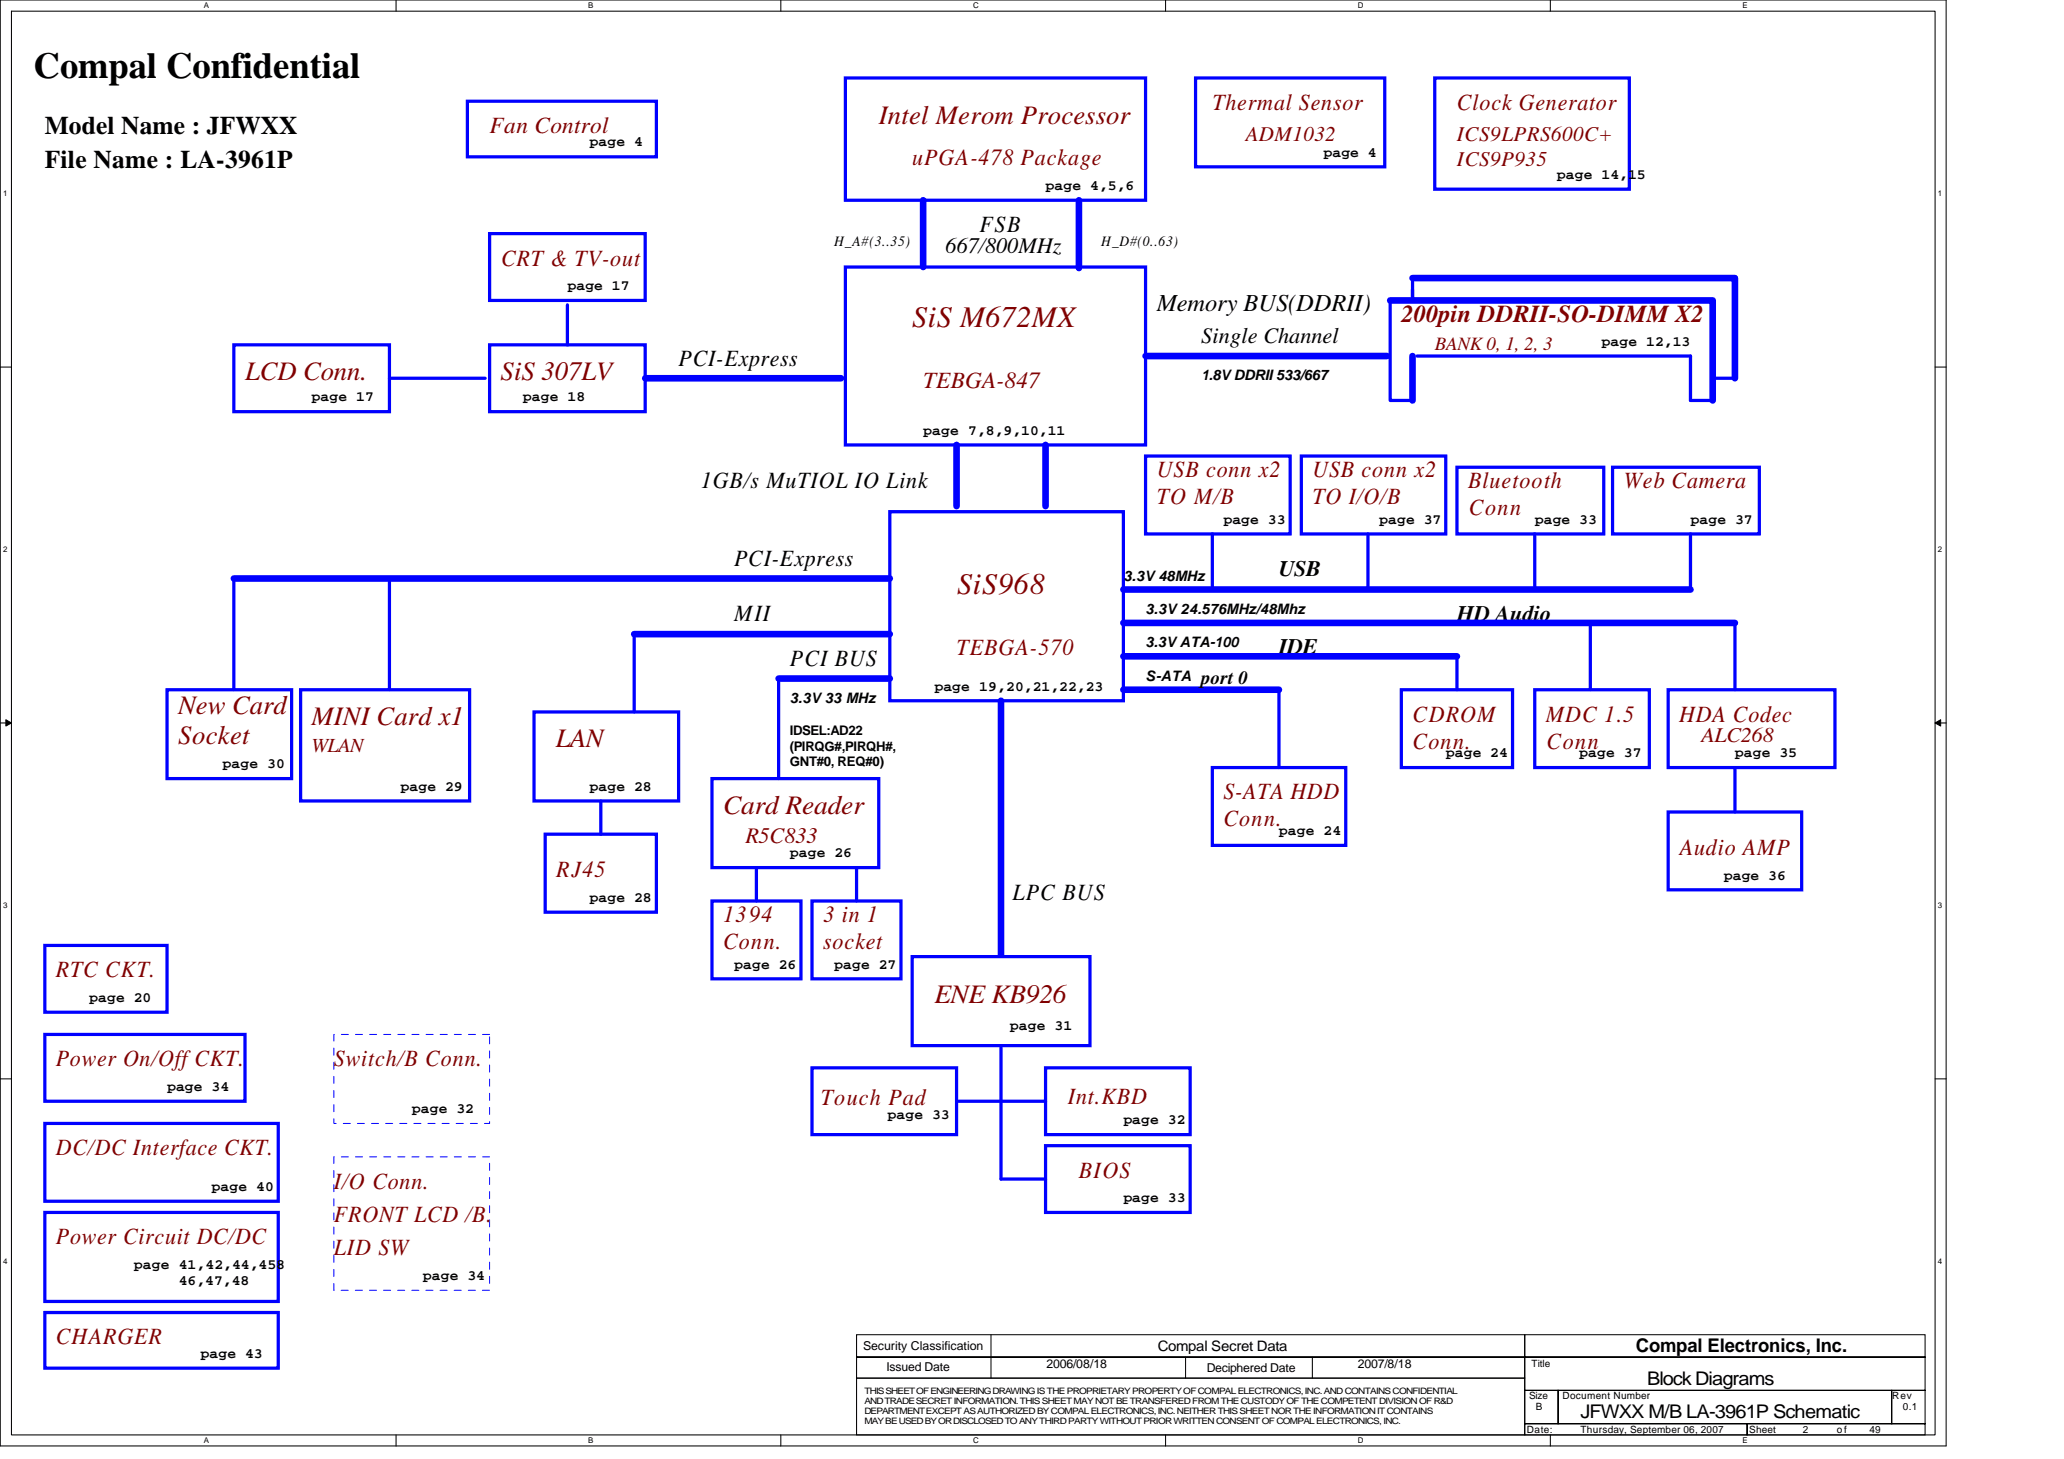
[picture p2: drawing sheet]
<svg xmlns="http://www.w3.org/2000/svg" width="297mm" height="210mm" viewBox="0 0 297 210" stroke-linecap="round" stroke-linejoin="round" font-family="sans-serif">
<defs><g id="words">
<text font-size="5.3" x="4.8" y="11.2">Compal Confidential</text>
<g font-size="4.3" fill="#800000">
<text x="131.3" y="47.1">SiS M672MX</text>
<text x="137.7" y="85.5">SiS968</text>
</g>
<g font-size="3.8" fill="#800000">
<text x="126.5" y="17.8">Intel Merom Processor</text>
<text x="35.3" y="54.7">LCD Conn.</text>
<text x="72" y="54.7">SiS 307LV</text>
<text x="25.7" y="102.7">New Card</text>
<text x="25.7" y="107.1">Socket</text>
<text x="44.8" y="104.2">MINI Card x1</text>
<text x="80" y="107.4">LAN</text>
<text x="104.1" y="117.1">Card Reader</text>
<text x="134.5" y="144.3">ENE KB926</text>
</g>
<g font-size="3.7">
<text x="6.5" y="19.3">Model Name : JFWXX</text>
<text x="6.5" y="24.2">File Name : LA-3961P</text>
</g>
<text font-size="3.5" x="166.5" y="44.7">Memory BUS(DDRII)</text>
<text font-size="3.5" fill="#800000" x="201.7" y="46.4">200pin DDRII-SO-DIMM X2</text>
<g font-size="3.3" fill="#800000">
<text x="174.5" y="15.8">Thermal Sensor</text>
<text x="209.7" y="15.8">Clock Generator</text>
<text x="70.5" y="19.2">Fan Control</text>
<text x="131.3" y="23.8">uPGA-478 Package</text>
<text x="72.1" y="38.2">CRT &amp; TV-out</text>
<text x="132.9" y="55.8">TEBGA-847</text>
<text x="166.5" y="68.6">USB conn x2</text>
<text x="188.9" y="68.6">USB conn x2</text>
<text x="211.3" y="70.2">Bluetooth</text>
<text x="233.7" y="70.2">Web Camera</text>
<text x="166.5" y="72.5">TO M/B</text>
<text x="188.9" y="72.5">TO I/O/B</text>
<text x="211.4" y="74.1">Conn</text>
<text x="137.7" y="94.2">TEBGA-570</text>
<text x="203.3" y="103.8">CDROM</text>
<text x="203.3" y="107.7">Conn.</text>
<text x="222.5" y="103.8">MDC 1.5</text>
<text x="222.6" y="107.7">Conn</text>
<text x="241.7" y="103.8">HDA Codec</text>
<text x="176.1" y="115">S-ATA HDD</text>
<text x="176.1" y="118.9">Conn.</text>
<text x="241.7" y="123">Audio AMP</text>
<text x="80" y="126.2">RJ45</text>
<text x="104.1" y="132.6">1394</text>
<text x="104.1" y="136.5">Conn.</text>
<text x="118.5" y="136.5">socket</text>
<text x="118.5" y="132.6">3 in 1</text>
<text x="8" y="140.6">RTC CKT.</text>
<text x="8" y="153.4">Power On/Off CKT.</text>
<text x="48" y="153.4">Switch/B Conn.</text>
<text x="118.1" y="159">Touch Pad</text>
<text x="153.7" y="158.9">Int.KBD</text>
<text x="8" y="166.2">DC/DC Interface CKT.</text>
<text x="48" y="171">I/O Conn.</text>
<text x="155.3" y="169.4">BIOS</text>
<text x="8" y="179">Power Circuit DC/DC</text>
<text x="48" y="175.8">FRONT LCD /B.</text>
<text x="48" y="180.6">LID SW</text>
<text x="8" y="193.4">CHARGER</text>
</g>
<g font-size="3.3">
<text x="141" y="33.4">FSB</text>
<text x="97.7" y="52.6">PCI-Express</text>
<text x="100.9" y="70.2">1GB/s MuTIOL IO Link</text>
<text x="105.7" y="81.4">PCI-Express</text>
<text x="105.7" y="89.4">MII</text>
<text x="113.7" y="95.8">PCI BUS</text>
<text x="145.7" y="129.4">LPC BUS</text>
</g>
<g font-size="3.2">
<text x="136.1" y="36.5">667/800MHz</text>
<text x="172.9" y="49.3">Single Channel</text>
<text x="184.1" y="82.9">USB</text>
<text x="209.7" y="89.3">HD Audio</text>
<text x="184.1" y="94.1">IDE</text>
</g>
<text font-size="3.2" fill="#800000" x="107.3" y="121.3">R5C833</text>
<g font-size="3" fill="#800000">
<text x="179.3" y="20.3">ADM1032</text>
<text x="209.7" y="20.3">ICS9LPRS600C+</text>
<text x="209.7" y="23.9">ICS9P935</text>
<text x="244.9" y="106.7">ALC268</text>
</g>
<text font-size="2.9" fill="#800000" x="44.8" y="108.2">WLAN</text>
<text font-size="2.7" fill="#800000" x="206.5" y="50.4">BANK 0, 1, 2, 3</text>
<g font-size="2.7">
<text x="172.9" y="98.4">port 0</text>
<text x="235.4" y="194.5">Compal Electronics, Inc.</text>
<text x="237" y="199.3">Block Diagrams</text>
<text x="227.4" y="204.1">JFWXX M/B LA-3961P Schematic</text>
</g>
<g font-size="2.1">
<text x="84.9" y="21">page 4</text>
<text x="190.5" y="22.5">page 4</text>
<text x="150.5" y="27.3">page 4,5,6</text>
<text x="224.1" y="25.7">page 14,15</text>
<text x="120.1" y="35.5">H_A#(3..35)</text>
<text x="158.5" y="35.5">H_D#(0..63)</text>
<text x="81.7" y="41.7">page 17</text>
<text x="230.5" y="49.7">page 12,13</text>
<text x="44.8" y="57.7">page 17</text>
<text x="75.3" y="57.7">page 18</text>
<text x="172.9" y="54.7">1.8V DDRII 533/667</text>
<text x="132.9" y="62.5">page 7,8,9,10,11</text>
<text x="176.1" y="75.4">page 33</text>
<text x="198.5" y="75.4">page 37</text>
<text x="220.9" y="75.4">page 33</text>
<text x="243.3" y="75.4">page 37</text>
<text x="161.7" y="83.5">3.3V 48MHz</text>
<text x="164.9" y="88.3">3.3V 24.576MHz/48Mhz</text>
<text x="164.9" y="93.1">3.3V ATA-100</text>
<text x="113.7" y="101.1">3.3V 33 MHz</text>
<text x="134.5" y="99.4">page 19,20,21,22,23</text>
<text x="164.9" y="97.9">S-ATA</text>
<text x="32" y="110.6">page 30</text>
<text x="57.7" y="113.7">page 29</text>
<text x="84.9" y="113.7">page 28</text>
<text x="208.1" y="109">page 24</text>
<text x="227.3" y="109">page 37</text>
<text x="249.7" y="109">page 35</text>
<text x="113.7" y="123.4">page 26</text>
<text x="184.1" y="120.2">page 24</text>
<text x="84.9" y="129.8">page 28</text>
<text x="248.1" y="126.6">page 36</text>
<text x="105.7" y="139.4">page 26</text>
<text x="120.1" y="139.4">page 27</text>
<text x="12.8" y="144.2">page 20</text>
<text x="145.3" y="148.2">page 31</text>
<text x="24" y="157">page 34</text>
<text x="59.3" y="160.2">page 32</text>
<text x="127.7" y="161">page 33</text>
<text x="161.7" y="161.8">page 32</text>
<text x="30.5" y="171.4">page 40</text>
<text x="161.7" y="173">page 33</text>
<text x="19.3" y="182.6">page 41,42,44,458</text>
<text x="25.7" y="184.9">46,47,48</text>
<text x="60.9" y="184.2">page 34</text>
<text x="28.8" y="195.4">page 43</text>
<text x="166.6" y="194.4">Compal Secret Data</text>
</g>
<g font-size="1.9">
<text x="113.7" y="105.8">IDSEL:AD22</text>
<text x="113.7" y="108">(PIRQG#,PIRQH#,</text>
<text x="113.7" y="110.3">GNT#0, REQ#0)</text>
</g>
<g font-size="1.8">
<text x="124.2" y="194.2">Security Classification</text>
<text x="127.6" y="197.3">Issued Date</text>
<text x="150.6" y="196.8">2006/08/18</text>
<text x="173.7" y="197.4">Deciphered Date</text>
<text x="195.4" y="196.8">2007/8/18</text>
</g>
<g font-size="1.4">
<text x="220.4" y="196.7">Title</text>
<text x="220.1" y="201.3">Size</text>
<text x="221" y="202.9">B</text>
<text x="224.9" y="201.3">Document Number</text>
<text x="272.3" y="201.3">Rev</text>
<text x="273.9" y="202.9">0.1</text>
<text x="219.7" y="206.1">Date:</text>
<text x="227.4" y="206.1">Thursday, September 06, 2007</text>
<text x="251.8" y="206.1">Sheet</text>
<text x="259.4" y="206.1">2</text>
<text x="264.3" y="206.1">of</text>
<text x="269" y="206.1">49</text>
</g>
<g font-size="1.3">
<text x="124.4" y="200.5">THIS SHEET OF ENGINEERING DRAWING IS THE PROPRIETARY PROPERTY OF COMPAL ELECTRONICS, INC. AND CONTAINS CONFIDENTIAL</text>
<text x="124.4" y="202">AND TRADE SECRET INFORMATION. THIS SHEET MAY NOT BE TRANSFERED FROM THE CUSTODY OF THE COMPETENT DIVISION OF R&amp;D</text>
<text x="124.4" y="203.5">DEPARTMENT EXCEPT AS AUTHORIZED BY COMPAL ELECTRONICS, INC. NEITHER THIS SHEET NOR THE INFORMATION IT CONTAINS</text>
<text x="124.4" y="204.9">MAY BE USED BY OR DISCLOSED TO ANY THIRD PARTY WITHOUT PRIOR WRITTEN CONSENT OF COMPAL ELECTRONICS, INC.</text>
</g>
<g font-size="1.1">
<text x="29.3" y="1.2">A</text>
<text x="84.7" y="1.2">B</text>
<text x="140" y="1.2">C</text>
<text x="195.4" y="1.2">D</text>
<text x="250.8" y="1.2">E</text>
<text x=".4" y="28.2">1</text>
<text x="278.9" y="28.2">1</text>
<text x=".4" y="79.4">2</text>
<text x="278.9" y="79.4">2</text>
<text x=".4" y="130.6">3</text>
<text x="278.9" y="130.6">3</text>
<text x=".4" y="181.8">4</text>
<text x="278.9" y="181.8">4</text>
<text x="29.3" y="207.6">A</text>
<text x="84.7" y="207.6">B</text>
<text x="140" y="207.6">C</text>
<text x="195.4" y="207.6">D</text>
<text x="250.8" y="207.6">E</text>
</g>
</g></defs>
<path d="M0 0h280.1v208h-280.1zM1.6 1.6h276.9v204.8h-276.9z" fill="none" stroke="#000" stroke-width=".15"/>
<g fill="#fff">
<path d="M29.3 .2h.8v1.2h-.8z"/>
<path d="M29.3 206.6h.8v1.3h-.8z"/>
</g>
<path d="M57 0v1.6M57 206.4v1.6" fill="none" stroke="#000" stroke-width=".15"/>
<g fill="#fff">
<path d="M84.7 .2h.7v1.2h-.7z"/>
<path d="M84.7 206.6h.7v1.3h-.7z"/>
</g>
<path d="M112.4 0v1.6M112.4 206.4v1.6" fill="none" stroke="#000" stroke-width=".15"/>
<g fill="#fff">
<path d="M140 .2h.8v1.2h-.8z"/>
<path d="M140 206.6h.8v1.3h-.8z"/>
</g>
<path d="M167.7 0v1.6M167.7 206.4v1.6" fill="none" stroke="#000" stroke-width=".15"/>
<g fill="#fff">
<path d="M195.4 .2h.8v1.2h-.8z"/>
<path d="M195.4 206.6h.8v1.3h-.8z"/>
</g>
<path d="M223.1 0v1.6M223.1 206.4v1.6" fill="none" stroke="#000" stroke-width=".15"/>
<g fill="#fff">
<path d="M250.8 .2h.7v1.2h-.7z"/>
<path d="M250.8 206.6h.7v1.3h-.7z"/>
<path d="M.4 27.2h.7v1.3h-.7z"/>
<path d="M278.9 27.2h.6v1.3h-.6z"/>
<path d="M.4 78.4h.7v1.3h-.7z"/>
<path d="M278.9 78.4h.6v1.3h-.6z"/>
</g>
<path d="M0 52.8h1.6M278.5 52.8h1.6" fill="none" stroke="#000" stroke-width=".15"/>
<g fill="#fff">
<path d="M.4 129.6h.7v1.3h-.7z"/>
<path d="M278.9 129.6h.6v1.3h-.6z"/>
</g>
<path d="M0 104h1.6M278.5 104h1.6" fill="none" stroke="#000" stroke-width=".15"/>
<path d="M.8 103.5l.8 .5-.8 .5zM278.5 104l.8-.5v1z" fill="#000" stroke="#000" stroke-width=".14"/>
<g fill="#fff">
<path d="M.4 180.8h.7v1.3h-.7z"/>
<path d="M278.9 180.8h.6v1.3h-.6z"/>
</g>
<g fill="none" stroke="#000" stroke-width=".15">
<path d="M0 155.2h1.6M278.5 155.2h1.6M123.3 192h96.1v3.2h-96.1zM123.3 195.2h96.1v3.1h-96.1zM123.3 198.3h96.1v8.1h-96.1zM142.6 192v6.3M170.6 195.2v3.1M188.9 195.2v3.1M219.4 192h57.6v3.2h-57.6zM219.4 195.2h57.6v4.8h-57.6zM219.4 200h4.8v4.8h-4.8zM219.4 204.8h32v1.6h-32z"/>
<path d="M224.2 200h48v4.8h-48zM251.4 204.8h25.6v1.6h-25.6zM272.2 200h4.8v4.8h-4.8z"/>
</g>
<g fill="none" stroke="#00f" stroke-width=".47">
<path d="M67.3 14.6h27.2v8h-27.2zM121.7 11.2h43.2v17.6h-43.2zM172.1 11.2h27.2v12.8h-27.2zM206.5 11.2h28v16h-28zM70.5 33.6h22.4v9.6h-22.4zM121.7 38.4h43.2v25.6h-43.2zM33.7 49.6h22.3v9.6h-22.3zM56 54.4h13.8M70.5 49.6h22.4v9.6h-22.4zM81.7 43.9v5.7M200.1 43.2v14.4h3.2M203.3 40v3.2v-1.6"/>
<path d="M203.9 51.2h39.4v6.4h3.2M246.5 54.4h3.2M128.1 73.6h33.6v27.2h-33.6zM164.9 65.6h20.8v11.2h-20.8zM174.5 76.8v8M187.3 65.6h20.8v11.2h-20.8zM196.9 76.8v8M209.7 67.2h21.1v9.6h-21.1zM220.9 76.8v8M232.1 67.2h21.1v9.6h-21.1zM243.3 76.8v8M24 99.2h18v12.8h-18z"/>
<path d="M33.7 83.2v16M43.3 99.2h24.3v16h-24.3zM56 83.2v16M91.3 91.2v11.2M112.1 97.6v14.4M184.1 99.2v11.2M201.7 99.2h16v11.2h-16zM209.7 94.4v4.8M220.9 99.2h16.5v11.2h-16.5zM228.9 89.6v9.6M240.1 99.2h24v11.2h-24zM249.7 89.6v9.6"/>
<path d="M76.9 102.4h20.8v12.8h-20.8zM86.5 115.2v4.8M102.5 112h24v12.8h-24zM174.5 110.4h19.2v11.2h-19.2zM240.1 116.8h19.2v11.2h-19.2zM249.7 110.4v6.4M6.5 136h17.5v9.6h-17.5zM78.5 120h16v11.2h-16zM102.5 129.6h12.8v11.2h-12.8zM108.9 124.8v4.8M116.9 129.6h12.8v11.2h-12.8zM123.3 124.8v4.8"/>
<path d="M131.3 137.6h25.6v12.8h-25.6zM6.5 148.8h28.8v9.6h-28.8zM116.9 153.6h20.8v9.6h-20.8zM137.7 158.4h12.8M144.1 150.4v19.2h6.4M150.5 153.6h20.8v9.6h-20.8zM6.5 161.6h33.5v11.2h-33.5zM6.5 174.4h33.5v12.8h-33.5zM150.5 164.8h20.8v9.6h-20.8zM6.5 188.8h33.5v8h-33.5z"/>
</g>
<path d="M48 148.8h22.5v12.8h-22.5zM48 166.4h22.5v19.2h-22.5z" fill="none" stroke="#00f" stroke-width=".14" stroke-dasharray="1 1 1 1 1 1 1 1"/>
<g fill="none" stroke="#00f" stroke-width=".95">
<path d="M132.9 28.8v9.6M155.3 28.8v9.8M92.9 54.4h28.1M164.9 51.2h34.7M200.1 43.2h46.4v14.4M203.3 40h46.4v14.4M203.3 51.2v6.4M137.7 64v8.8M150.5 64v8.8M33.7 83.2h94.4M91.3 91.2h36.8M112.1 97.6h16"/>
<path d="M161.7 99.2h22.4M161.7 89.6h88M161.7 94.4h48M161.7 84.8h81.6M144.1 100.8v36.5"/>
</g>
<use href="#words"/>
</svg>
